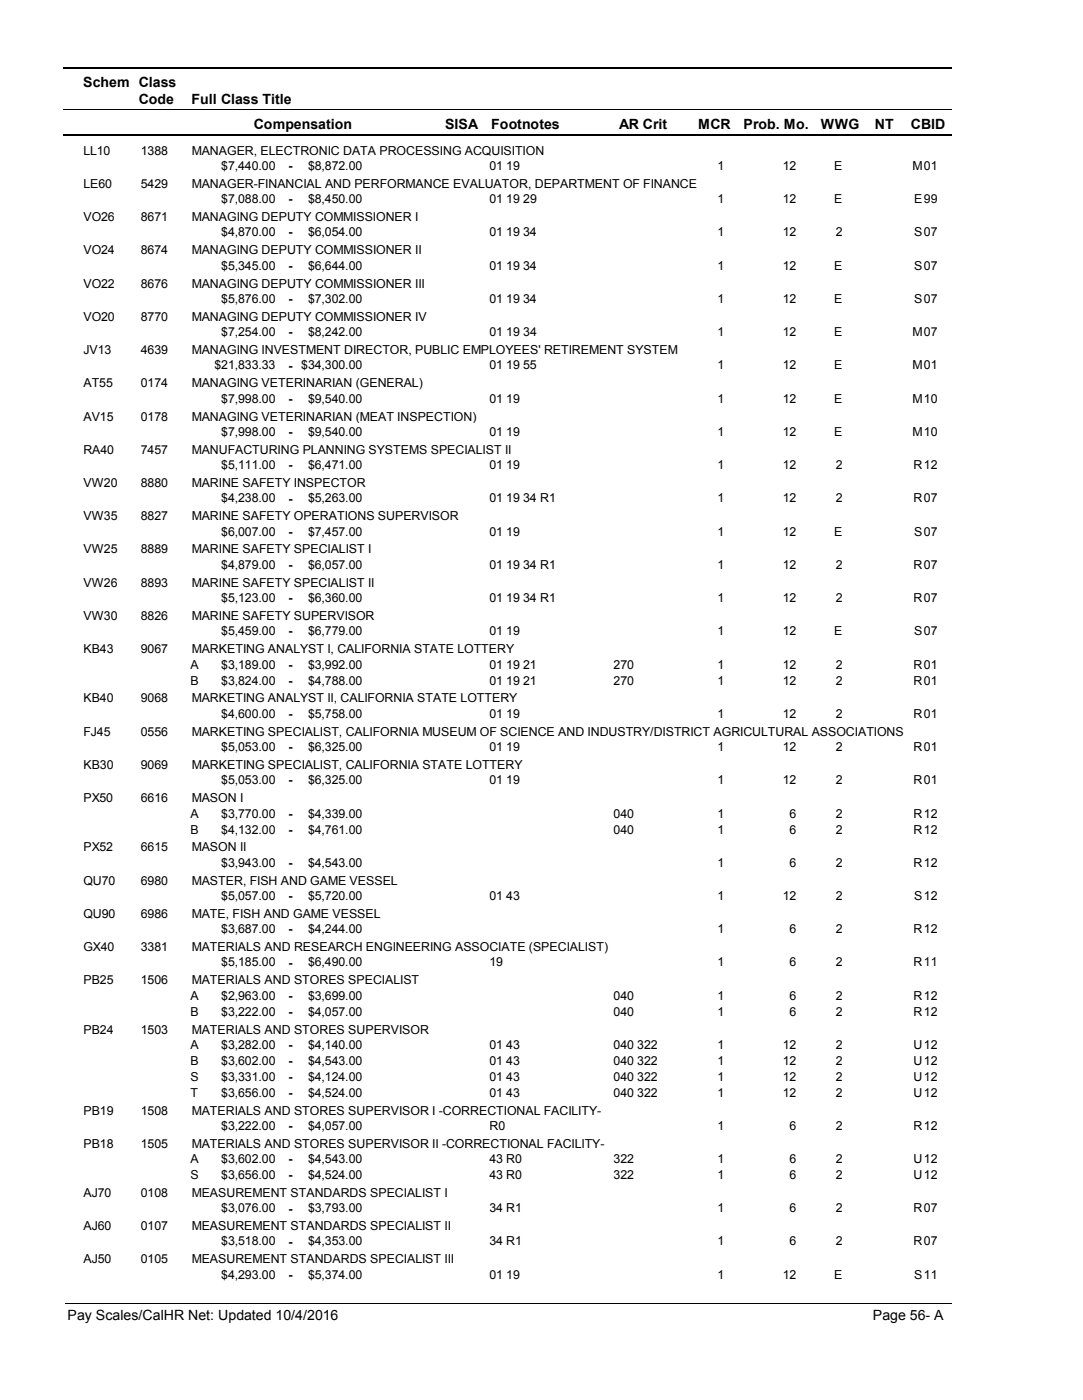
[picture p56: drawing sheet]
<svg xmlns="http://www.w3.org/2000/svg" width="216mm" height="279mm" viewBox="0 0 216 279" stroke-linecap="round" stroke-linejoin="round" font-family="sans-serif">
<defs><g id="words">
<g font-size="2.8">
<text x="16.6" y="17.3">Schem Class</text>
<text x="27.7" y="20.7">Code</text>
<text x="38.2" y="20.7">Full Class Title</text>
<text x="50.6" y="25.7">Compensation</text>
<text x="88.7" y="25.7">SISA</text>
<text x="98" y="25.7">Footnotes</text>
<text x="123.5" y="25.7">AR Crit</text>
<text x="139.2" y="25.7">MCR</text>
<text x="148.3" y="25.7">Prob. Mo.</text>
<text x="163.7" y="25.7">WWG</text>
<text x="174.5" y="25.7">NT</text>
<text x="181.6" y="25.7">CBID</text>
<text x="13.5" y="263.5">Pay Scales/CalHR Net: Updated 10/4/2016</text>
<text x="174.1" y="263.5">Page 56- A</text>
</g>
<g font-size="2.5">
<text x="16.6" y="30.8">LL10</text>
<text x="28.1" y="30.8">1388</text>
<text x="38.2" y="30.8">MANAGER, ELECTRONIC DATA PROCESSING ACQUISITION</text>
<text x="44.1" y="33.9">$7,440.00</text>
<text x="57.5" y="33.9">-</text>
<text x="61.4" y="33.9">$8,872.00</text>
<text x="97.6" y="33.9">01 19</text>
<text x="143.1" y="33.9">1</text>
<text x="156.1" y="33.9">12</text>
<text x="166.3" y="33.9">E</text>
<text x="181.9" y="33.9">M</text>
<text x="184.2" y="33.9">01</text>
<text x="16.6" y="37.5">LE60</text>
<text x="28.1" y="37.5">5429</text>
<text x="38.2" y="37.5">MANAGER-FINANCIAL AND PERFORMANCE EVALUATOR, DEPARTMENT OF FINANCE</text>
<text x="44.1" y="40.6">$7,088.00</text>
<text x="57.5" y="40.6">-</text>
<text x="61.4" y="40.6">$8,450.00</text>
<text x="97.6" y="40.6">01 19 29</text>
<text x="143.1" y="40.6">1</text>
<text x="156.1" y="40.6">12</text>
<text x="166.3" y="40.6">E</text>
<text x="182.3" y="40.6">E</text>
<text x="184.2" y="40.6">99</text>
<text x="16.6" y="44.1">VO26</text>
<text x="28.1" y="44.1">8671</text>
<text x="38.2" y="44.1">MANAGING DEPUTY COMMISSIONER I</text>
<text x="44.1" y="47.2">$4,870.00</text>
<text x="57.5" y="47.2">-</text>
<text x="61.4" y="47.2">$6,054.00</text>
<text x="97.6" y="47.2">01 19 34</text>
<text x="143.1" y="47.2">1</text>
<text x="156.1" y="47.2">12</text>
<text x="166.6" y="47.2">2</text>
<text x="182.3" y="47.2">S</text>
<text x="184.2" y="47.2">07</text>
<text x="16.6" y="50.7">VO24</text>
<text x="28.1" y="50.7">8674</text>
<text x="38.2" y="50.7">MANAGING DEPUTY COMMISSIONER II</text>
<text x="44.1" y="53.8">$5,345.00</text>
<text x="57.5" y="53.9">-</text>
<text x="61.4" y="53.8">$6,644.00</text>
<text x="97.6" y="53.8">01 19 34</text>
<text x="143.1" y="53.8">1</text>
<text x="156.1" y="53.8">12</text>
<text x="166.3" y="53.8">E</text>
<text x="182.3" y="53.8">S</text>
<text x="184.2" y="53.8">07</text>
<text x="16.6" y="57.4">VO22</text>
<text x="28.1" y="57.4">8676</text>
<text x="38.2" y="57.4">MANAGING DEPUTY COMMISSIONER III</text>
<text x="16.6" y="64">VO20</text>
<text x="28.1" y="64">8770</text>
<text x="38.2" y="64">MANAGING DEPUTY COMMISSIONER IV</text>
<text x="44.1" y="60.5">$5,876.00</text>
<text x="57.5" y="60.5">-</text>
<text x="61.4" y="60.5">$7,302.00</text>
<text x="97.6" y="60.5">01 19 34</text>
<text x="143.1" y="60.5">1</text>
<text x="156.1" y="60.5">12</text>
<text x="166.3" y="60.5">E</text>
<text x="182.3" y="60.5">S</text>
<text x="184.2" y="60.5">07</text>
<text x="16.6" y="70.7">JV13</text>
<text x="28.1" y="70.7">4639</text>
<text x="38.2" y="70.7">MANAGING INVESTMENT DIRECTOR, PUBLIC EMPLOYEES' RETIREMENT SYSTEM</text>
<text x="44.1" y="67.1">$7,254.00</text>
<text x="57.5" y="67.1">-</text>
<text x="61.4" y="67.1">$8,242.00</text>
<text x="97.6" y="67.1">01 19 34</text>
<text x="143.1" y="67.1">1</text>
<text x="156.1" y="67.1">12</text>
<text x="166.3" y="67.1">E</text>
<text x="181.9" y="67.1">M</text>
<text x="184.2" y="67.1">07</text>
<text x="16.6" y="77.3">AT55</text>
<text x="28.1" y="77.3">0174</text>
<text x="38.2" y="77.3">MANAGING VETERINARIAN (GENERAL)</text>
<text x="42.8" y="73.7">$21,833.33</text>
<text x="57.5" y="73.8">-</text>
<text x="60.1" y="73.7">$34,300.00</text>
<text x="97.6" y="73.7">01 19 55</text>
<text x="143.1" y="73.7">1</text>
<text x="156.1" y="73.7">12</text>
<text x="166.3" y="73.7">E</text>
<text x="181.9" y="73.7">M</text>
<text x="184.2" y="73.7">01</text>
<text x="16.6" y="84">AV15</text>
<text x="28.1" y="84">0178</text>
<text x="38.2" y="84">MANAGING VETERINARIAN (MEAT INSPECTION)</text>
<text x="44.1" y="80.4">$7,998.00</text>
<text x="57.5" y="80.4">-</text>
<text x="61.4" y="80.4">$9,540.00</text>
<text x="97.6" y="80.4">01 19</text>
<text x="143.1" y="80.4">1</text>
<text x="156.1" y="80.4">12</text>
<text x="166.3" y="80.4">E</text>
<text x="181.9" y="80.4">M</text>
<text x="184.2" y="80.4">10</text>
<text x="44.1" y="87">$7,998.00</text>
<text x="57.5" y="87">-</text>
<text x="61.4" y="87">$9,540.00</text>
<text x="97.6" y="87">01 19</text>
<text x="143.1" y="87">1</text>
<text x="156.1" y="87">12</text>
<text x="166.3" y="87">E</text>
<text x="181.9" y="87">M</text>
<text x="184.2" y="87">10</text>
<text x="16.6" y="90.6">RA40</text>
<text x="28.1" y="90.6">7457</text>
<text x="38.2" y="90.6">MANUFACTURING PLANNING SYSTEMS SPECIALIST II</text>
<text x="44.1" y="93.6">$5,111.00</text>
<text x="57.5" y="93.7">-</text>
<text x="61.4" y="93.6">$6,471.00</text>
<text x="97.6" y="93.6">01 19</text>
<text x="143.1" y="93.6">1</text>
<text x="156.1" y="93.6">12</text>
<text x="166.6" y="93.6">2</text>
<text x="182.2" y="93.6">R</text>
<text x="184.2" y="93.6">12</text>
<text x="16.6" y="97.2">VW20</text>
<text x="28.1" y="97.2">8880</text>
<text x="38.2" y="97.2">MARINE SAFETY INSPECTOR</text>
<text x="44.1" y="100.3">$4,238.00</text>
<text x="57.5" y="100.3">-</text>
<text x="61.4" y="100.3">$5,263.00</text>
<text x="97.6" y="100.3">01 19 34 R1</text>
<text x="143.1" y="100.3">1</text>
<text x="156.1" y="100.3">12</text>
<text x="166.6" y="100.3">2</text>
<text x="182.2" y="100.3">R</text>
<text x="184.2" y="100.3">07</text>
<text x="16.6" y="103.9">VW35</text>
<text x="28.1" y="103.9">8827</text>
<text x="38.2" y="103.9">MARINE SAFETY OPERATIONS SUPERVISOR</text>
<text x="44.1" y="106.9">$6,007.00</text>
<text x="57.5" y="106.9">-</text>
<text x="61.4" y="106.9">$7,457.00</text>
<text x="97.6" y="106.9">01 19</text>
<text x="143.1" y="106.9">1</text>
<text x="156.1" y="106.9">12</text>
<text x="166.3" y="106.9">E</text>
<text x="182.3" y="106.9">S</text>
<text x="184.2" y="106.9">07</text>
<text x="16.6" y="110.5">VW25</text>
<text x="28.1" y="110.5">8889</text>
<text x="38.2" y="110.5">MARINE SAFETY SPECIALIST I</text>
<text x="44.1" y="113.5">$4,879.00</text>
<text x="57.5" y="113.6">-</text>
<text x="61.4" y="113.5">$6,057.00</text>
<text x="97.6" y="113.5">01 19 34 R1</text>
<text x="143.1" y="113.5">1</text>
<text x="156.1" y="113.5">12</text>
<text x="166.6" y="113.5">2</text>
<text x="182.2" y="113.5">R</text>
<text x="184.2" y="113.5">07</text>
<text x="16.6" y="117.1">VW26</text>
<text x="28.1" y="117.1">8893</text>
<text x="38.2" y="117.1">MARINE SAFETY SPECIALIST II</text>
<text x="16.6" y="123.8">VW30</text>
<text x="28.1" y="123.8">8826</text>
<text x="38.2" y="123.8">MARINE SAFETY SUPERVISOR</text>
<text x="44.1" y="120.2">$5,123.00</text>
<text x="57.5" y="120.2">-</text>
<text x="61.4" y="120.2">$6,360.00</text>
<text x="97.6" y="120.2">01 19 34 R1</text>
<text x="143.1" y="120.2">1</text>
<text x="156.1" y="120.2">12</text>
<text x="166.6" y="120.2">2</text>
<text x="182.2" y="120.2">R</text>
<text x="184.2" y="120.2">07</text>
<text x="16.6" y="130.4">KB43</text>
<text x="28.1" y="130.4">9067</text>
<text x="38.2" y="130.4">MARKETING ANALYST I, CALIFORNIA STATE LOTTERY</text>
<text x="44.1" y="126.8">$5,459.00</text>
<text x="57.5" y="126.8">-</text>
<text x="61.4" y="126.8">$6,779.00</text>
<text x="97.6" y="126.8">01 19</text>
<text x="143.1" y="126.8">1</text>
<text x="156.1" y="126.8">12</text>
<text x="166.3" y="126.8">E</text>
<text x="182.3" y="126.8">S</text>
<text x="184.2" y="126.8">07</text>
<text x="38" y="133.4">A</text>
<text x="38" y="136.6">B</text>
<text x="44.1" y="133.4">$3,189.00</text>
<text x="44.1" y="136.6">$3,824.00</text>
<text x="57.5" y="133.5">-</text>
<text x="57.5" y="136.7">-</text>
<text x="61.4" y="133.4">$3,992.00</text>
<text x="61.4" y="136.6">$4,788.00</text>
<text x="97.6" y="133.4">01 19 21</text>
<text x="97.6" y="136.6">01 19 21</text>
<text x="122.4" y="133.4">270</text>
<text x="122.4" y="136.6">270</text>
<text x="143.1" y="133.4">1</text>
<text x="143.1" y="136.6">1</text>
<text x="156.1" y="133.4">12</text>
<text x="156.1" y="136.6">12</text>
<text x="166.6" y="133.4">2</text>
<text x="166.6" y="136.6">2</text>
<text x="182.2" y="133.4">R</text>
<text x="182.2" y="136.6">R</text>
<text x="184.2" y="133.4">01</text>
<text x="184.2" y="136.6">01</text>
<text x="16.6" y="140.2">KB40</text>
<text x="28.1" y="140.2">9068</text>
<text x="38.2" y="140.2">MARKETING ANALYST II, CALIFORNIA STATE LOTTERY</text>
<text x="44.1" y="143.3">$4,600.00</text>
<text x="57.5" y="143.3">-</text>
<text x="61.4" y="143.3">$5,758.00</text>
<text x="97.6" y="143.3">01 19</text>
<text x="143.1" y="143.3">1</text>
<text x="156.1" y="143.3">12</text>
<text x="166.6" y="143.3">2</text>
<text x="182.2" y="143.3">R</text>
<text x="184.2" y="143.3">01</text>
<text x="16.6" y="146.9">FJ45</text>
<text x="28.1" y="146.9">0556</text>
<text x="38.2" y="146.9">MARKETING SPECIALIST, CALIFORNIA MUSEUM OF SCIENCE AND INDUSTRY/DISTRICT AGRICULTURAL ASSOCIATIONS</text>
<text x="44.1" y="149.9">$5,053.00</text>
<text x="57.5" y="149.9">-</text>
<text x="61.4" y="149.9">$6,325.00</text>
<text x="97.6" y="149.9">01 19</text>
<text x="143.1" y="149.9">1</text>
<text x="156.1" y="149.9">12</text>
<text x="166.6" y="149.9">2</text>
<text x="182.2" y="149.9">R</text>
<text x="184.2" y="149.9">01</text>
<text x="16.6" y="153.5">KB30</text>
<text x="28.1" y="153.5">9069</text>
<text x="38.2" y="153.5">MARKETING SPECIALIST, CALIFORNIA STATE LOTTERY</text>
<text x="16.6" y="160.1">PX50</text>
<text x="28.1" y="160.1">6616</text>
<text x="38.2" y="160.1">MASON I</text>
<text x="44.1" y="156.5">$5,053.00</text>
<text x="57.5" y="156.6">-</text>
<text x="61.4" y="156.5">$6,325.00</text>
<text x="97.6" y="156.5">01 19</text>
<text x="143.1" y="156.5">1</text>
<text x="156.1" y="156.5">12</text>
<text x="166.6" y="156.5">2</text>
<text x="182.2" y="156.5">R</text>
<text x="184.2" y="156.5">01</text>
<text x="38" y="163.2">A</text>
<text x="38" y="166.4">B</text>
<text x="44.1" y="163.2">$3,770.00</text>
<text x="44.1" y="166.4">$4,132.00</text>
<text x="57.5" y="163.2">-</text>
<text x="57.5" y="166.4">-</text>
<text x="61.4" y="163.2">$4,339.00</text>
<text x="61.4" y="166.4">$4,761.00</text>
<text x="122.4" y="163.2">040</text>
<text x="122.4" y="166.4">040</text>
<text x="143.1" y="163.2">1</text>
<text x="143.1" y="166.4">1</text>
<text x="157.5" y="163.2">6</text>
<text x="157.5" y="166.4">6</text>
<text x="166.6" y="163.2">2</text>
<text x="166.6" y="166.4">2</text>
<text x="182.2" y="163.2">R</text>
<text x="182.2" y="166.4">R</text>
<text x="184.2" y="163.2">12</text>
<text x="184.2" y="166.4">12</text>
<text x="16.6" y="169.9">PX52</text>
<text x="28.1" y="169.9">6615</text>
<text x="38.2" y="169.9">MASON II</text>
<text x="44.1" y="173">$3,943.00</text>
<text x="57.5" y="173">-</text>
<text x="61.4" y="173">$4,543.00</text>
<text x="143.1" y="173">1</text>
<text x="157.5" y="173">6</text>
<text x="166.6" y="173">2</text>
<text x="182.2" y="173">R</text>
<text x="184.2" y="173">12</text>
<text x="16.6" y="176.6">QU70</text>
<text x="28.1" y="176.6">6980</text>
<text x="38.2" y="176.6">MASTER, FISH AND GAME VESSEL</text>
<text x="44.1" y="179.6">$5,057.00</text>
<text x="57.5" y="179.7">-</text>
<text x="61.4" y="179.6">$5,720.00</text>
<text x="97.6" y="179.6">01 43</text>
<text x="143.1" y="179.6">1</text>
<text x="156.1" y="179.6">12</text>
<text x="166.6" y="179.6">2</text>
<text x="182.3" y="179.6">S</text>
<text x="184.2" y="179.6">12</text>
<text x="16.6" y="183.2">QU90</text>
<text x="28.1" y="183.2">6986</text>
<text x="38.2" y="183.2">MATE, FISH AND GAME VESSEL</text>
<text x="16.6" y="189.9">GX40</text>
<text x="28.1" y="189.9">3381</text>
<text x="38.2" y="189.9">MATERIALS AND RESEARCH ENGINEERING ASSOCIATE (SPECIALIST)</text>
<text x="44.1" y="186.3">$3,687.00</text>
<text x="57.5" y="186.3">-</text>
<text x="61.4" y="186.3">$4,244.00</text>
<text x="143.1" y="186.3">1</text>
<text x="157.5" y="186.3">6</text>
<text x="166.6" y="186.3">2</text>
<text x="182.2" y="186.3">R</text>
<text x="184.2" y="186.3">12</text>
<text x="16.6" y="196.5">PB25</text>
<text x="28.1" y="196.5">1506</text>
<text x="38.2" y="196.5">MATERIALS AND STORES SPECIALIST</text>
<text x="44.1" y="192.9">$5,185.00</text>
<text x="57.5" y="192.9">-</text>
<text x="61.4" y="192.9">$6,490.00</text>
<text x="97.6" y="192.9">19</text>
<text x="143.1" y="192.9">1</text>
<text x="157.5" y="192.9">6</text>
<text x="166.6" y="192.9">2</text>
<text x="182.2" y="192.9">R</text>
<text x="184.2" y="192.9">11</text>
<text x="38" y="199.5">A</text>
<text x="38" y="202.7">B</text>
<text x="44.1" y="199.5">$2,963.00</text>
<text x="44.1" y="202.7">$3,222.00</text>
<text x="57.5" y="199.6">-</text>
<text x="57.5" y="202.7">-</text>
<text x="61.4" y="199.5">$3,699.00</text>
<text x="61.4" y="202.7">$4,057.00</text>
<text x="122.4" y="199.5">040</text>
<text x="122.4" y="202.7">040</text>
<text x="143.1" y="199.5">1</text>
<text x="143.1" y="202.7">1</text>
<text x="157.5" y="199.5">6</text>
<text x="157.5" y="202.7">6</text>
<text x="166.6" y="199.5">2</text>
<text x="166.6" y="202.7">2</text>
<text x="182.2" y="199.5">R</text>
<text x="182.2" y="202.7">R</text>
<text x="184.2" y="199.5">12</text>
<text x="184.2" y="202.7">12</text>
<text x="16.6" y="206.3">PB24</text>
<text x="28.1" y="206.3">1503</text>
<text x="38" y="209.4">A</text>
<text x="38.2" y="206.3">MATERIALS AND STORES SUPERVISOR</text>
<text x="44.1" y="209.4">$3,282.00</text>
<text x="57.5" y="209.4">-</text>
<text x="61.4" y="209.4">$4,140.00</text>
<text x="97.6" y="209.4">01 43</text>
<text x="122.4" y="209.4">040 322</text>
<text x="143.1" y="209.4">1</text>
<text x="156.1" y="209.4">12</text>
<text x="166.6" y="209.4">2</text>
<text x="182.2" y="209.4">U</text>
<text x="184.2" y="209.4">12</text>
<text x="38" y="212.5">B</text>
<text x="38" y="215.7">S</text>
<text x="44.1" y="212.5">$3,602.00</text>
<text x="44.1" y="215.7">$3,331.00</text>
<text x="57.5" y="212.6">-</text>
<text x="57.5" y="215.7">-</text>
<text x="61.4" y="212.5">$4,543.00</text>
<text x="61.4" y="215.7">$4,124.00</text>
<text x="97.6" y="212.5">01 43</text>
<text x="97.6" y="215.7">01 43</text>
<text x="122.4" y="212.5">040 322</text>
<text x="122.4" y="215.7">040 322</text>
<text x="143.1" y="212.5">1</text>
<text x="143.1" y="215.7">1</text>
<text x="156.1" y="212.5">12</text>
<text x="156.1" y="215.7">12</text>
<text x="166.6" y="212.5">2</text>
<text x="166.6" y="215.7">2</text>
<text x="182.2" y="212.5">U</text>
<text x="182.2" y="215.7">U</text>
<text x="184.2" y="212.5">12</text>
<text x="184.2" y="215.7">12</text>
<text x="38" y="218.9">T</text>
<text x="44.1" y="218.9">$3,656.00</text>
<text x="57.5" y="218.9">-</text>
<text x="61.4" y="218.9">$4,524.00</text>
<text x="97.6" y="218.9">01 43</text>
<text x="122.4" y="218.9">040 322</text>
<text x="143.1" y="218.9">1</text>
<text x="156.1" y="218.9">12</text>
<text x="166.6" y="218.9">2</text>
<text x="182.2" y="218.9">U</text>
<text x="184.2" y="218.9">12</text>
<text x="16.6" y="222.5">PB19</text>
<text x="28.1" y="222.5">1508</text>
<text x="38.2" y="222.5">MATERIALS AND STORES SUPERVISOR I -CORRECTIONAL FACILITY-</text>
<text x="44.1" y="225.5">$3,222.00</text>
<text x="57.5" y="225.5">-</text>
<text x="61.4" y="225.5">$4,057.00</text>
<text x="97.6" y="225.5">R0</text>
<text x="143.1" y="225.5">1</text>
<text x="157.5" y="225.5">6</text>
<text x="166.6" y="225.5">2</text>
<text x="182.2" y="225.5">R</text>
<text x="184.2" y="225.5">12</text>
<text x="16.6" y="229.1">PB18</text>
<text x="28.1" y="229.1">1505</text>
<text x="38" y="232.1">A</text>
<text x="38.2" y="229.1">MATERIALS AND STORES SUPERVISOR II -CORRECTIONAL FACILITY-</text>
<text x="44.1" y="232.1">$3,602.00</text>
<text x="57.5" y="232.2">-</text>
<text x="61.4" y="232.1">$4,543.00</text>
<text x="97.6" y="232.1">43 R0</text>
<text x="122.4" y="232.1">322</text>
<text x="143.1" y="232.1">1</text>
<text x="157.5" y="232.1">6</text>
<text x="166.6" y="232.1">2</text>
<text x="182.2" y="232.1">U</text>
<text x="184.2" y="232.1">12</text>
<text x="16.6" y="238.9">AJ70</text>
<text x="28.1" y="238.9">0108</text>
<text x="38" y="235.3">S</text>
<text x="38.2" y="238.9">MEASUREMENT STANDARDS SPECIALIST I</text>
<text x="44.1" y="235.3">$3,656.00</text>
<text x="57.5" y="235.4">-</text>
<text x="61.4" y="235.3">$4,524.00</text>
<text x="97.6" y="235.3">43 R0</text>
<text x="122.4" y="235.3">322</text>
<text x="143.1" y="235.3">1</text>
<text x="157.5" y="235.3">6</text>
<text x="166.6" y="235.3">2</text>
<text x="182.2" y="235.3">U</text>
<text x="184.2" y="235.3">12</text>
<text x="16.6" y="245.5">AJ60</text>
<text x="28.1" y="245.5">0107</text>
<text x="38.2" y="245.5">MEASUREMENT STANDARDS SPECIALIST II</text>
<text x="44.1" y="242">$3,076.00</text>
<text x="57.5" y="242">-</text>
<text x="61.4" y="242">$3,793.00</text>
<text x="97.6" y="242">34 R1</text>
<text x="143.1" y="242">1</text>
<text x="157.5" y="242">6</text>
<text x="166.6" y="242">2</text>
<text x="182.2" y="242">R</text>
<text x="184.2" y="242">07</text>
<text x="44.1" y="248.6">$3,518.00</text>
<text x="57.5" y="248.6">-</text>
<text x="61.4" y="248.6">$4,353.00</text>
<text x="97.6" y="248.6">34 R1</text>
<text x="143.1" y="248.6">1</text>
<text x="157.5" y="248.6">6</text>
<text x="166.6" y="248.6">2</text>
<text x="182.2" y="248.6">R</text>
<text x="184.2" y="248.6">07</text>
<text x="16.6" y="252.2">AJ50</text>
<text x="28.1" y="252.2">0105</text>
<text x="38.2" y="252.2">MEASUREMENT STANDARDS SPECIALIST III</text>
<text x="44.1" y="255.2">$4,293.00</text>
<text x="57.5" y="255.3">-</text>
<text x="61.4" y="255.2">$5,374.00</text>
<text x="97.6" y="255.2">01 19</text>
<text x="143.1" y="255.2">1</text>
<text x="156.1" y="255.2">12</text>
<text x="166.3" y="255.2">E</text>
<text x="182.3" y="255.2">S</text>
<text x="184.2" y="255.2">11</text>
</g>
</g></defs>
<path d="M12.7 13.5h177.1" fill="none" stroke="#000" stroke-width=".36"/>
<path d="M12.7 21.9h177.1" fill="none" stroke="#000" stroke-width=".2"/>
<path d="M12.7 27h177.1" fill="none" stroke="#000" stroke-width=".35"/>
<g fill="#fff">
<path d="M40.4 31.3h16.2v3h-16.2z" fill-rule="evenodd"/>
<path d="M183.9 31.3h4.1v3h-4.1z" fill-rule="evenodd"/>
<path d="M40.4 37.9h16.2v3h-16.2z" fill-rule="evenodd"/>
<path d="M183.9 37.9h4.1v3h-4.1z" fill-rule="evenodd"/>
<path d="M40.4 44.6h16.2v2.9h-16.2z" fill-rule="evenodd"/>
<path d="M183.9 44.6h4.1v2.9h-4.1z" fill-rule="evenodd"/>
<path d="M40.4 51.2h16.2v3h-16.2z" fill-rule="evenodd"/>
<path d="M183.9 51.2h4.1v3h-4.1z" fill-rule="evenodd"/>
<path d="M40.4 57.8h16.2v3h-16.2z" fill-rule="evenodd"/>
<path d="M183.9 57.8h4.1v3h-4.1z" fill-rule="evenodd"/>
<path d="M40.4 64.5h16.2v2.9h-16.2z" fill-rule="evenodd"/>
<path d="M183.9 64.5h4.1v2.9h-4.1z" fill-rule="evenodd"/>
<path d="M40.4 71.1h16.2v3h-16.2z" fill-rule="evenodd"/>
<path d="M183.9 71.1h4.1v3h-4.1z" fill-rule="evenodd"/>
<path d="M40.4 77.8h16.2v2.9h-16.2z" fill-rule="evenodd"/>
<path d="M183.9 77.8h4.1v2.9h-4.1z" fill-rule="evenodd"/>
<path d="M40.4 84.4h16.2v3h-16.2z" fill-rule="evenodd"/>
<path d="M183.9 84.4h4.1v3h-4.1z" fill-rule="evenodd"/>
<path d="M40.4 91h16.2v3h-16.2z" fill-rule="evenodd"/>
<path d="M183.9 91h4.1v3h-4.1z" fill-rule="evenodd"/>
<path d="M40.4 97.7h16.2v3h-16.2z" fill-rule="evenodd"/>
<path d="M183.9 97.7h4.1v3h-4.1z" fill-rule="evenodd"/>
<path d="M40.4 104.3h16.2v3h-16.2z" fill-rule="evenodd"/>
<path d="M183.9 104.3h4.1v3h-4.1z" fill-rule="evenodd"/>
<path d="M40.4 110.9h16.2v3h-16.2z" fill-rule="evenodd"/>
<path d="M183.9 110.9h4.1v3h-4.1z" fill-rule="evenodd"/>
<path d="M40.4 117.6h16.2v3h-16.2z" fill-rule="evenodd"/>
<path d="M183.9 117.6h4.1v3h-4.1z" fill-rule="evenodd"/>
<path d="M40.4 124.2h16.2v3h-16.2z" fill-rule="evenodd"/>
<path d="M183.9 124.2h4.1v3h-4.1z" fill-rule="evenodd"/>
<path d="M40.4 130.8h16.2v3h-16.2z" fill-rule="evenodd"/>
<path d="M183.9 130.8h4.1v3h-4.1z" fill-rule="evenodd"/>
<path d="M40.4 134h16.2v3h-16.2z" fill-rule="evenodd"/>
<path d="M183.9 134h4.1v3h-4.1z" fill-rule="evenodd"/>
<path d="M40.4 140.7h16.2v2.9h-16.2z" fill-rule="evenodd"/>
<path d="M183.9 140.7h4.1v2.9h-4.1z" fill-rule="evenodd"/>
<path d="M40.4 147.3h16.2v3h-16.2z" fill-rule="evenodd"/>
<path d="M183.9 147.3h4.1v3h-4.1z" fill-rule="evenodd"/>
<path d="M40.4 153.9h16.2v3h-16.2z" fill-rule="evenodd"/>
<path d="M183.9 153.9h4.1v3h-4.1z" fill-rule="evenodd"/>
<path d="M40.4 160.6h16.2v3h-16.2z" fill-rule="evenodd"/>
<path d="M183.9 160.6h4.1v3h-4.1z" fill-rule="evenodd"/>
<path d="M40.4 163.7h16.2v3h-16.2z" fill-rule="evenodd"/>
<path d="M183.9 163.7h4.1v3h-4.1z" fill-rule="evenodd"/>
<path d="M40.4 170.4h16.2v2.9h-16.2z" fill-rule="evenodd"/>
<path d="M183.9 170.4h4.1v2.9h-4.1z" fill-rule="evenodd"/>
<path d="M40.4 177h16.2v3h-16.2z" fill-rule="evenodd"/>
<path d="M183.9 177h4.1v3h-4.1z" fill-rule="evenodd"/>
<path d="M40.4 183.7h16.2v2.9h-16.2z" fill-rule="evenodd"/>
<path d="M183.9 183.7h4.1v2.9h-4.1z" fill-rule="evenodd"/>
<path d="M40.4 190.3h16.2v2.9h-16.2z" fill-rule="evenodd"/>
<path d="M183.9 190.3h4.1v2.9h-4.1z" fill-rule="evenodd"/>
<path d="M40.4 196.9h16.2v3h-16.2z" fill-rule="evenodd"/>
<path d="M183.9 196.9h4.1v3h-4.1z" fill-rule="evenodd"/>
<path d="M40.4 200.1h16.2v3h-16.2z" fill-rule="evenodd"/>
<path d="M183.9 200.1h4.1v3h-4.1z" fill-rule="evenodd"/>
<path d="M40.4 206.7h16.2v3h-16.2z" fill-rule="evenodd"/>
<path d="M183.9 206.7h4.1v3h-4.1z" fill-rule="evenodd"/>
<path d="M40.4 209.9h16.2v3h-16.2z" fill-rule="evenodd"/>
<path d="M183.9 209.9h4.1v3h-4.1z" fill-rule="evenodd"/>
<path d="M40.4 213.1h16.2v3h-16.2z" fill-rule="evenodd"/>
<path d="M183.9 213.1h4.1v3h-4.1z" fill-rule="evenodd"/>
<path d="M40.4 216.3h16.2v3h-16.2z" fill-rule="evenodd"/>
<path d="M183.9 216.3h4.1v3h-4.1z" fill-rule="evenodd"/>
<path d="M40.4 222.9h16.2v3h-16.2z" fill-rule="evenodd"/>
<path d="M183.9 222.9h4.1v3h-4.1z" fill-rule="evenodd"/>
<path d="M40.4 229.5h16.2v3h-16.2z" fill-rule="evenodd"/>
<path d="M183.9 229.5h4.1v3h-4.1z" fill-rule="evenodd"/>
<path d="M40.4 232.7h16.2v3h-16.2z" fill-rule="evenodd"/>
<path d="M183.9 232.7h4.1v3h-4.1z" fill-rule="evenodd"/>
<path d="M40.4 239.4h16.2v2.9h-16.2z" fill-rule="evenodd"/>
<path d="M183.9 239.4h4.1v2.9h-4.1z" fill-rule="evenodd"/>
<path d="M40.4 246h16.2v2.9h-16.2z" fill-rule="evenodd"/>
<path d="M183.9 246h4.1v2.9h-4.1z" fill-rule="evenodd"/>
<path d="M40.4 252.6h16.2v3h-16.2z" fill-rule="evenodd"/>
<path d="M183.9 252.6h4.1v3h-4.1z" fill-rule="evenodd"/>
</g>
<path d="M13.1 260.1h176.7" fill="none" stroke="#000" stroke-width=".2"/>
<use href="#words"/>
</svg>
